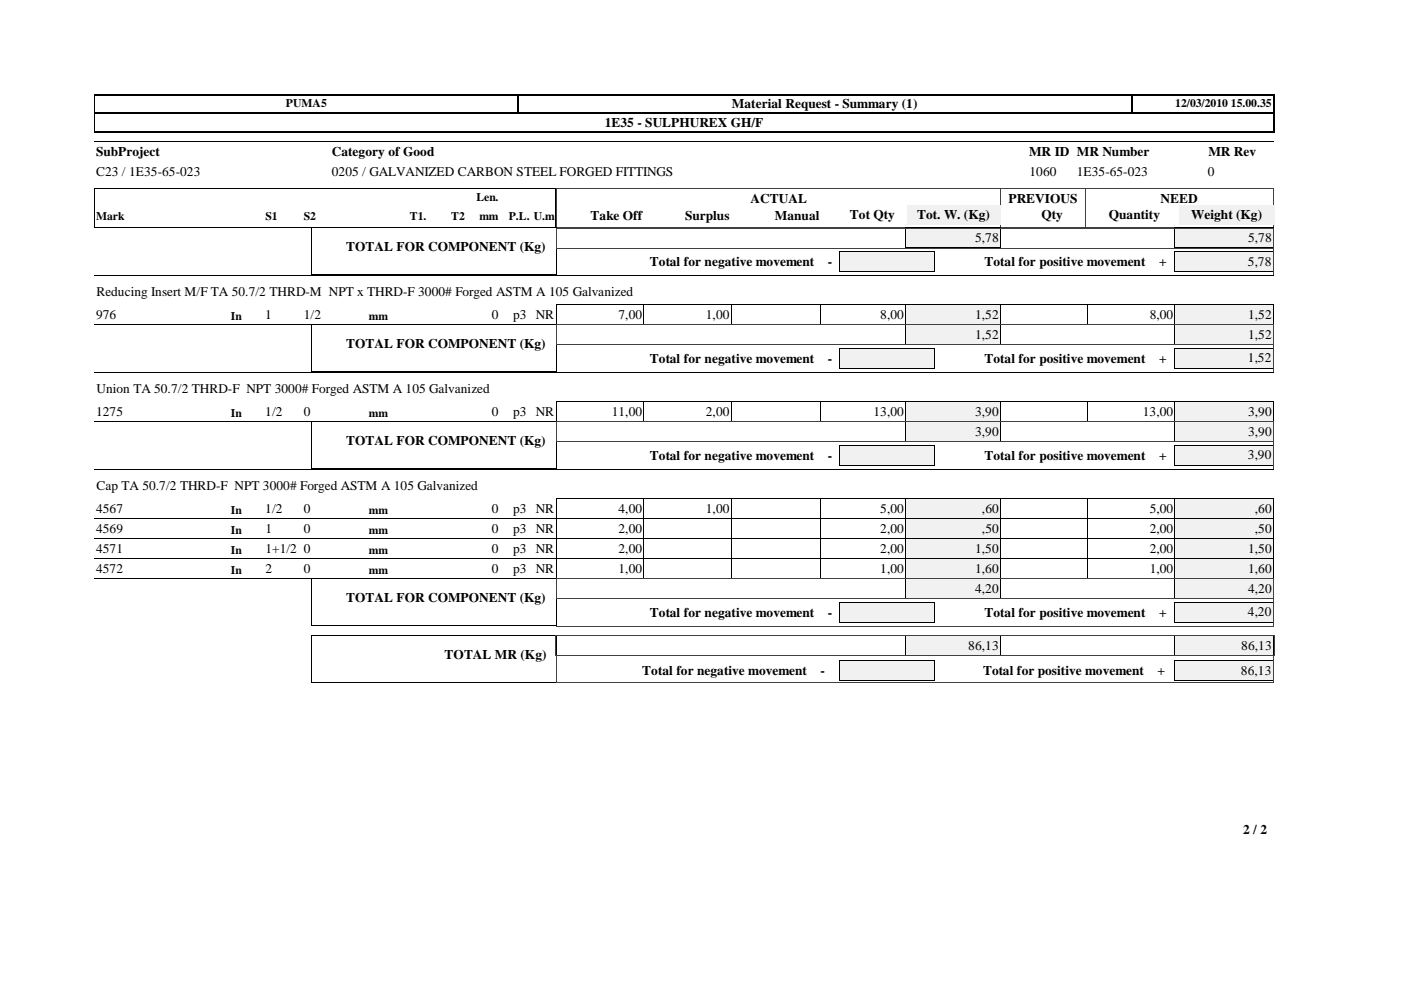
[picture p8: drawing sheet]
<svg xmlns="http://www.w3.org/2000/svg" width="297mm" height="210mm" viewBox="0 0 297 210" stroke-linecap="round" stroke-linejoin="round" font-family="sans-serif">
<defs><g id="words">
<g font-size="2.8">
<text x="155.2" y="22.9">Material Request - Summary (1)</text>
<text x="128.2" y="26.8">1E35 - SULPHUREX GH/F</text>
<text x="20.4" y="33.1">SubProject</text>
<text x="70.4" y="33">Category of Good</text>
<text x="218.2" y="33">MR ID MR Number</text>
<text x="256.2" y="33">MR Rev</text>
<text x="20.4" y="37.3">C23 / 1E35-65-023</text>
<text x="70.4" y="37.2">0205 / GALVANIZED CARBON STEEL FORGED FITTINGS</text>
<text x="218.3" y="37.2">1060</text>
<text x="228.3" y="37.2">1E35-65-023</text>
<text x="256.1" y="37.2">0</text>
<text x="125.2" y="46.7">Take Off</text>
<text x="145.2" y="46.7">Surplus</text>
<text x="159.1" y="43">ACTUAL</text>
<text x="164.3" y="46.7">Manual</text>
<text x="180.2" y="46.4">Tot Qty</text>
<text x="194.4" y="46.4">Tot. W. (Kg)</text>
<text x="213.8" y="43">PREVIOUS</text>
<text x="220.8" y="46.4">Qty</text>
<text x="235.1" y="46.4">Quantity</text>
<text x="246.1" y="43">NEED</text>
<text x="252.6" y="46.4">Weight (Kg)</text>
<text x="73.4" y="53.3">TOTAL FOR COMPONENT (Kg)</text>
<text x="206.8" y="51.3">5,78</text>
<text x="264.6" y="51.3">5,78</text>
<text x="137.7" y="56.3">Total for negative movement</text>
<text x="175.5" y="56.3">-</text>
<text x="208.7" y="56.3">Total for positive movement</text>
<text x="245.7" y="56.3">+</text>
<text x="264.5" y="56.3">5,78</text>
<text x="20.4" y="62.7">Reducing Insert M/F TA 50.7/2 THRD-M NPT x THRD-F 3000# Forged ASTM A 105 Galvanized</text>
<text x="20.4" y="67.6">976</text>
<text x="56.2" y="67.6">1</text>
<text x="64.4" y="67.6">1/2</text>
<text x="104.3" y="67.6">0</text>
<text x="108.8" y="67.6">p3 NR</text>
<text x="131.1" y="67.6">7,00</text>
<text x="149.6" y="67.6">1,00</text>
<text x="186.6" y="67.6">8,00</text>
<text x="206.8" y="67.6">1,52</text>
<text x="206.8" y="71.8">1,52</text>
<text x="243.8" y="67.6">8,00</text>
<text x="264.6" y="67.6">1,52</text>
<text x="264.6" y="71.8">1,52</text>
<text x="73.4" y="73.8">TOTAL FOR COMPONENT (Kg)</text>
<text x="137.7" y="76.9">Total for negative movement</text>
<text x="175.5" y="76.9">-</text>
<text x="208.7" y="76.9">Total for positive movement</text>
<text x="245.7" y="76.9">+</text>
<text x="264.5" y="76.8">1,52</text>
<text x="20.4" y="83.2">Union TA 50.7/2 THRD-F NPT 3000# Forged ASTM A 105 Galvanized</text>
<text x="20.4" y="88.1">1275</text>
<text x="56.3" y="88.1">1/2</text>
<text x="64.4" y="88.1">0</text>
<text x="104.3" y="88.1">0</text>
<text x="108.8" y="88.1">p3 NR</text>
<text x="129.7" y="88.1">11,00</text>
<text x="149.6" y="88.1">2,00</text>
<text x="185.2" y="88.1">13,00</text>
<text x="206.8" y="88.1">3,90</text>
<text x="242.3" y="88.1">13,00</text>
<text x="264.6" y="88.1">3,90</text>
<text x="73.4" y="94.4">TOTAL FOR COMPONENT (Kg)</text>
<text x="206.8" y="92.4">3,90</text>
<text x="264.6" y="92.4">3,90</text>
<text x="137.7" y="97.5">Total for negative movement</text>
<text x="175.5" y="97.5">-</text>
<text x="208.7" y="97.5">Total for positive movement</text>
<text x="245.7" y="97.5">+</text>
<text x="264.5" y="97.4">3,90</text>
<text x="20.4" y="103.8">Cap TA 50.7/2 THRD-F NPT 3000# Forged ASTM A 105 Galvanized</text>
<text x="20.4" y="108.7">4567</text>
<text x="20.4" y="112.9">4569</text>
<text x="56.3" y="108.7">1/2</text>
<text x="56.3" y="112.9">1</text>
<text x="64.4" y="108.7">0</text>
<text x="64.4" y="112.9">0</text>
<text x="104.3" y="108.7">0</text>
<text x="104.3" y="112.9">0</text>
<text x="108.8" y="108.7">p3 NR</text>
<text x="108.8" y="112.9">p3 NR</text>
<text x="131.1" y="108.7">4,00</text>
<text x="131.1" y="112.9">2,00</text>
<text x="149.6" y="108.7">1,00</text>
<text x="186.6" y="108.7">5,00</text>
<text x="186.6" y="112.9">2,00</text>
<text x="208.2" y="108.7">,60</text>
<text x="208.2" y="112.9">,50</text>
<text x="243.8" y="108.7">5,00</text>
<text x="243.8" y="112.9">2,00</text>
<text x="266.1" y="108.7">,60</text>
<text x="266.1" y="112.9">,50</text>
<text x="20.4" y="117.2">4571</text>
<text x="56.3" y="117.2">1+1/2 0</text>
<text x="104.3" y="117.2">0</text>
<text x="108.8" y="117.2">p3 NR</text>
<text x="131.1" y="117.2">2,00</text>
<text x="186.6" y="117.2">2,00</text>
<text x="206.8" y="117.2">1,50</text>
<text x="243.8" y="117.2">2,00</text>
<text x="264.6" y="117.2">1,50</text>
<text x="20.4" y="121.4">4572</text>
<text x="56.3" y="121.4">2</text>
<text x="64.4" y="121.4">0</text>
<text x="104.3" y="121.4">0</text>
<text x="108.8" y="121.4">p3 NR</text>
<text x="131.1" y="121.4">1,00</text>
<text x="186.6" y="121.4">1,00</text>
<text x="206.8" y="121.4">1,60</text>
<text x="206.8" y="125.6">4,20</text>
<text x="243.8" y="121.4">1,00</text>
<text x="264.6" y="121.4">1,60</text>
<text x="264.6" y="125.6">4,20</text>
<text x="73.4" y="127.7">TOTAL FOR COMPONENT (Kg)</text>
<text x="137.7" y="130.7">Total for negative movement</text>
<text x="175.5" y="130.7">-</text>
<text x="208.7" y="130.7">Total for positive movement</text>
<text x="245.7" y="130.7">+</text>
<text x="264.5" y="130.7">4,20</text>
<text x="205.3" y="137.7">86,13</text>
<text x="263.2" y="137.7">86,13</text>
<text x="94.3" y="139.7">TOTAL MR (Kg)</text>
<text x="136.2" y="143.2">Total for negative movement</text>
<text x="174" y="143.2">-</text>
<text x="208.4" y="143.2">Total for positive movement</text>
<text x="245.4" y="143.2">+</text>
<text x="263.1" y="143.1">86,13</text>
<text x="263.6" y="176.9">2 / 2</text>
</g>
<g font-size="2.5">
<text x="60.6" y="22.6">PUMA5</text>
<text x="249.2" y="22.6">12/03/2010 15.00.35</text>
<text x="20.4" y="46.7">Mark</text>
<text x="56.3" y="46.7">S1</text>
<text x="64.4" y="46.7">S2</text>
<text x="86.9" y="46.7">T1.</text>
<text x="95.7" y="46.7">T2</text>
<text x="101" y="42.7">Len.</text>
<text x="101.6" y="46.7">mm</text>
<text x="107.9" y="46.7">P.L. U.m</text>
<text x="49" y="67.8">In</text>
<text x="78.2" y="67.8">mm</text>
<text x="49" y="88.4">In</text>
<text x="78.2" y="88.4">mm</text>
<text x="49" y="109">In</text>
<text x="49" y="113.2">In</text>
<text x="78.2" y="109">mm</text>
<text x="78.2" y="113.2">mm</text>
<text x="49" y="117.4">In</text>
<text x="78.2" y="117.4">mm</text>
<text x="49" y="121.7">In</text>
<text x="78.2" y="121.7">mm</text>
</g>
</g></defs>
<path d="M270.1 20v4.1M20 20.1h250.3M20 24h250.3M20 27.9h250.3" fill="none" stroke="#000" stroke-width=".25"/>
<path d="M239.9 20v4.1" fill="none" stroke="#000" stroke-width=".38"/>
<path d="M109.9 20v4.1" fill="none" stroke="#000" stroke-width=".34"/>
<path d="M20.1 20v8M20 30h250M20 39.9h97.9M20 39.9v8.3l97.9 .1v-8.4" fill="none" stroke="#000" stroke-width=".21"/>
<path d="M20 24h250.3M270.1 23.9v4.1" fill="none" stroke="#000" stroke-width=".3"/>
<path d="M118 39.9h152M118 39.9v8.3h152M212.1 39.9v8.4M212.2 39.9v8.4M230.1 39.9v8.4M270 39.9v8.4" fill="none" stroke="#404040" stroke-width=".21"/>
<path d="M99.6 43.9h6.4v3.8h-6.4z" fill="#fff"/>
<g fill="#f1f1f1">
<path d="M192.3 43.4h19.8v4.2h-19.8z"/>
<path d="M250 43.4h20.2v4.2h-20.2z"/>
<path d="M192.1 48.3h20v4.2h-20z"/>
</g>
<path d="M192 48.3h20.1M192 48.3v4.2h20.1v-4.2" fill="none" stroke="#000" stroke-width=".21"/>
<path d="M249.1 48.3h20.9v4.2h-20.9z" fill="#f1f1f1"/>
<path d="M249.1 48.3h20.9M249.1 52.5h20.9M249.1 48.3v4.2M270 48.3v4.2" fill="none" stroke="#000" stroke-width=".21"/>
<path d="M249.1 53.3h20.8v4.2h-20.8z" fill="#f1f1f1"/>
<path d="M249 53.3h21l-.1 4.2h-20.9z" fill="none" stroke="#000" stroke-width=".21"/>
<path d="M178 53.3h20v4.2h-20z" fill="#f1f1f1"/>
<g fill="none" stroke="#000" stroke-width=".21">
<path d="M20 58.4h250M66 48.3h52.1M66 48.3v9.9l52 .1v-10M177.9 53.3h20.2v4.2h-20.2zM20 68.8h172.1M118 68.8v-4.2h74.1l-.1 4.2M136.5 64.6v4.2M155 64.6v4.2M174 64.6v4.2M212.1 64.6h37v4.2M212.1 68.8h37M212.1 64.6v4.2"/>
<path d="M230.6 64.6v4.2"/>
</g>
<path d="M118 52.6v-4.2h152.1v4.2M118 52.6v5.8h152.1v-5.8h-152.1" fill="none" stroke="#404040" stroke-width=".21"/>
<path d="M192.1 64.6h20v4.2h-20z" fill="#f1f1f1"/>
<path d="M192 68.8h20.1M192 68.8v-4.2h20.1v4.2" fill="none" stroke="#000" stroke-width=".21"/>
<path d="M249.1 64.6h20.9v4.2h-20.9z" fill="#f1f1f1"/>
<path d="M249.1 64.6h20.9M249.1 68.8h20.9M249.1 64.6v4.2M270 64.6v4.2" fill="none" stroke="#000" stroke-width=".21"/>
<path d="M192.1 68.8h20v4.2h-20z" fill="#f1f1f1"/>
<path d="M192 73h20.1M192 73.1v-4.3h20.1v4.3" fill="none" stroke="#000" stroke-width=".21"/>
<path d="M249.1 68.8h20.9v4.2h-20.9z" fill="#f1f1f1"/>
<path d="M249.1 68.8h20.9M249.1 73h20.9M249.1 68.8v4.3M270 68.8v4.3" fill="none" stroke="#000" stroke-width=".21"/>
<path d="M249.1 73.8h20.8v4.2h-20.8z" fill="#f1f1f1"/>
<path d="M249 78h21M249.1 78.1l-.1-4.3h21l-.1 4.3" fill="none" stroke="#000" stroke-width=".21"/>
<path d="M178 73.8h20v4.2h-20z" fill="#f1f1f1"/>
<g fill="none" stroke="#000" stroke-width=".21">
<path d="M20 78.9h250M66 68.8h52.1l-.1 10h-52zM177.9 78h20.2M177.9 78.1v-4.3h20.2v4.3M20 89.4h172.1M118 85.2h74.1M118 85.1v4.3M136.5 85.1v4.3M155 85.1v4.3M174 85.1v4.3M192 85.1v4.3M212.1 85.2h37"/>
<path d="M212.1 89.4h37M212.1 85.1v4.3M230.6 85.1v4.3M249.1 85.1v4.3"/>
</g>
<path d="M118 68.9h152.1M118 68.9v4.2h152.1M118 78.9h152.1M118 73.1v5.8M270.1 68.9v4.3M270.1 73.1v5.8" fill="none" stroke="#404040" stroke-width=".21"/>
<path d="M192.1 85.1h20v4.3h-20z" fill="#f1f1f1"/>
<path d="M192 85.2h20.1M192 89.4h20.1M192 85.1v4.3M212.1 85.1v4.3" fill="none" stroke="#000" stroke-width=".21"/>
<path d="M249.1 85.1h20.9v4.3h-20.9z" fill="#f1f1f1"/>
<path d="M249.1 85.2h20.9M249.1 89.4h20.9M249.1 85.1v4.3M270 85.1v4.3" fill="none" stroke="#000" stroke-width=".21"/>
<path d="M192.1 89.4h20v4.2h-20z" fill="#f1f1f1"/>
<path d="M192 93.6h20.1M192 93.6v-4.2h20.1v4.2" fill="none" stroke="#000" stroke-width=".21"/>
<path d="M249.1 89.4h20.9v4.2h-20.9z" fill="#f1f1f1"/>
<path d="M249.1 89.4h20.9M249.1 93.6h20.9M249.1 89.4v4.2M270 89.4v4.2" fill="none" stroke="#000" stroke-width=".21"/>
<path d="M249.1 94.4h20.8v4.2h-20.8z" fill="#f1f1f1"/>
<path d="M249 94.4h21M249.1 94.4l-.1 4.2h20.9v-4.2" fill="none" stroke="#000" stroke-width=".21"/>
<path d="M178 94.4h20v4.2h-20z" fill="#f1f1f1"/>
<g fill="none" stroke="#000" stroke-width=".21">
<path d="M20 99.5h250M66 89.4h52.1l-.1 10-52-.1zM177.9 94.4h20.2M177.9 94.4v4.2h20.2v-4.2M118 105.7h74.1M118 105.7v4.3M136.5 105.7v4.3M155 105.7v4.3M174 105.7v4.3M192 105.7l.1 4.3h-172.1M212.1 105.7h37M212.1 105.7v4.3"/>
<path d="M230.6 105.7v4.3M249.1 105.7v4.3h-37"/>
</g>
<path d="M118 99.5h152.1M118 93.7v5.8M270.1 93.7v5.8M270.1 93.7h-152.1v-4.2h152.1v4.2" fill="none" stroke="#404040" stroke-width=".21"/>
<path d="M192.1 105.7h20v4.2h-20z" fill="#f1f1f1"/>
<path d="M192 105.7h20.1M192 105.7v4.3h20.1v-4.3" fill="none" stroke="#000" stroke-width=".21"/>
<path d="M249.1 105.7h20.9v4.2h-20.9z" fill="#f1f1f1"/>
<g fill="none" stroke="#000" stroke-width=".21">
<path d="M20 114.2h172.1M118 110h74.1M118 109.9v4.3M136.5 109.9v4.3M155 109.9v4.3M174 109.9v4.3M192 109.9v4.3M212.1 110h57.9M212.1 114.2h37M212.1 109.9v4.3M230.6 109.9v4.3M249.1 105.7h20.9"/>
<path d="M249.1 105.7v8.5M270 105.7v4.3"/>
</g>
<path d="M192.1 109.9h20v4.3h-20z" fill="#f1f1f1"/>
<path d="M192 110h20.1M192 114.2h20.1M192 109.9v4.3M212.1 109.9v4.3" fill="none" stroke="#000" stroke-width=".21"/>
<path d="M249.1 109.9h20.9v4.3h-20.9z" fill="#f1f1f1"/>
<path d="M20 118.4h172.1M118 118.4v-4.2h74.1l-.1 4.2M136.5 114.2v4.2M155 114.2v4.2M174 114.2v4.2M212.1 114.2h57.9M212.1 118.4h37M212.1 114.2v4.2M230.6 114.2v4.2M249.1 110h20.9M249.1 109.9v8.5M270 109.9v4.3" fill="none" stroke="#000" stroke-width=".21"/>
<path d="M192.1 114.2h20v4.2h-20z" fill="#f1f1f1"/>
<path d="M192 118.4h20.1M192 118.4v-4.2h20.1v4.2" fill="none" stroke="#000" stroke-width=".21"/>
<path d="M249.1 114.2h20.9v4.2h-20.9z" fill="#f1f1f1"/>
<path d="M136.5 118.4v4.3M155 118.4v4.3M174 118.4v4.3M212.1 118.4h57.9M212.1 118.4v4.3M230.6 118.4v4.3M249.1 114.2h20.9M249.1 114.2v8.5M270 114.2v4.2M20 122.7h172.1M118 122.7v-4.3h74.1l-.1 4.3M212.1 122.7h37" fill="none" stroke="#000" stroke-width=".21"/>
<path d="M192.1 118.4h20v4.2h-20z" fill="#f1f1f1"/>
<path d="M192 122.7h20.1M192 122.7v-4.3h20.1v4.3" fill="none" stroke="#000" stroke-width=".21"/>
<path d="M249.1 118.4h20.9v4.2h-20.9z" fill="#f1f1f1"/>
<path d="M249.1 118.4h20.9M249.1 118.4v4.3M270 118.4v4.3M249.1 122.7h20.9" fill="none" stroke="#000" stroke-width=".21"/>
<path d="M192.1 122.6h20v4.3h-20z" fill="#f1f1f1"/>
<path d="M192 122.7h20.1v4.2h-20.1z" fill="none" stroke="#000" stroke-width=".21"/>
<path d="M249.1 122.6h20.9v4.3h-20.9z" fill="#f1f1f1"/>
<path d="M249.1 122.7h20.9M249.1 126.9h20.9M249.1 122.6v4.3M270 122.6v4.3" fill="none" stroke="#000" stroke-width=".21"/>
<path d="M249.1 127.7h20.8v4.2h-20.8z" fill="#f1f1f1"/>
<path d="M249 131.9h21M249.1 131.9l-.1-4.2h21l-.1 4.2" fill="none" stroke="#000" stroke-width=".21"/>
<path d="M178 127.7h20v4.2h-20z" fill="#f1f1f1"/>
<path d="M66 122.7h52.1l-.1 9.9h-52zM177.9 131.9h20.2M177.9 131.9v-4.2h20.2v4.2" fill="none" stroke="#000" stroke-width=".21"/>
<path d="M118 122.7h152.1M118 122.7v4.3h152.1M118 132.7h152.1M118 127v5.8M270.1 122.7v4.3M270.1 127v5.8" fill="none" stroke="#404040" stroke-width=".21"/>
<path d="M192.1 134.7h20v4.2h-20z" fill="#f1f1f1"/>
<path d="M192 134.7h20.1M192 134.7v4.3h20.1v-4.3" fill="none" stroke="#000" stroke-width=".21"/>
<path d="M249.1 134.7h20.9v4.2h-20.9z" fill="#f1f1f1"/>
<path d="M249.1 134.7h20.9M249.1 139h20.9M249.1 134.7v4.3M270 134.7v4.3" fill="none" stroke="#000" stroke-width=".21"/>
<path d="M249.1 140.1h20.8v4.3h-20.8z" fill="#f1f1f1"/>
<path d="M249 140.1h21l-.1 4.3h-20.9z" fill="none" stroke="#000" stroke-width=".21"/>
<path d="M178 140.1h20v4.3h-20z" fill="#f1f1f1"/>
<path d="M66 134.7h52.1M66 134.7v10M118 134.7v10M66 144.7h52.1M177.9 140.1h20.2v4.3h-20.2z" fill="none" stroke="#000" stroke-width=".21"/>
<path d="M117.9 139h152.3M117.9 134.7h152.3M117.9 134.7v4.3M118 138.9v5.8M270.1 138.9v5.8M270.2 134.7v4.3M118 144.7h152.1" fill="none" stroke="#404040" stroke-width=".21"/>
<use href="#words"/>
</svg>
